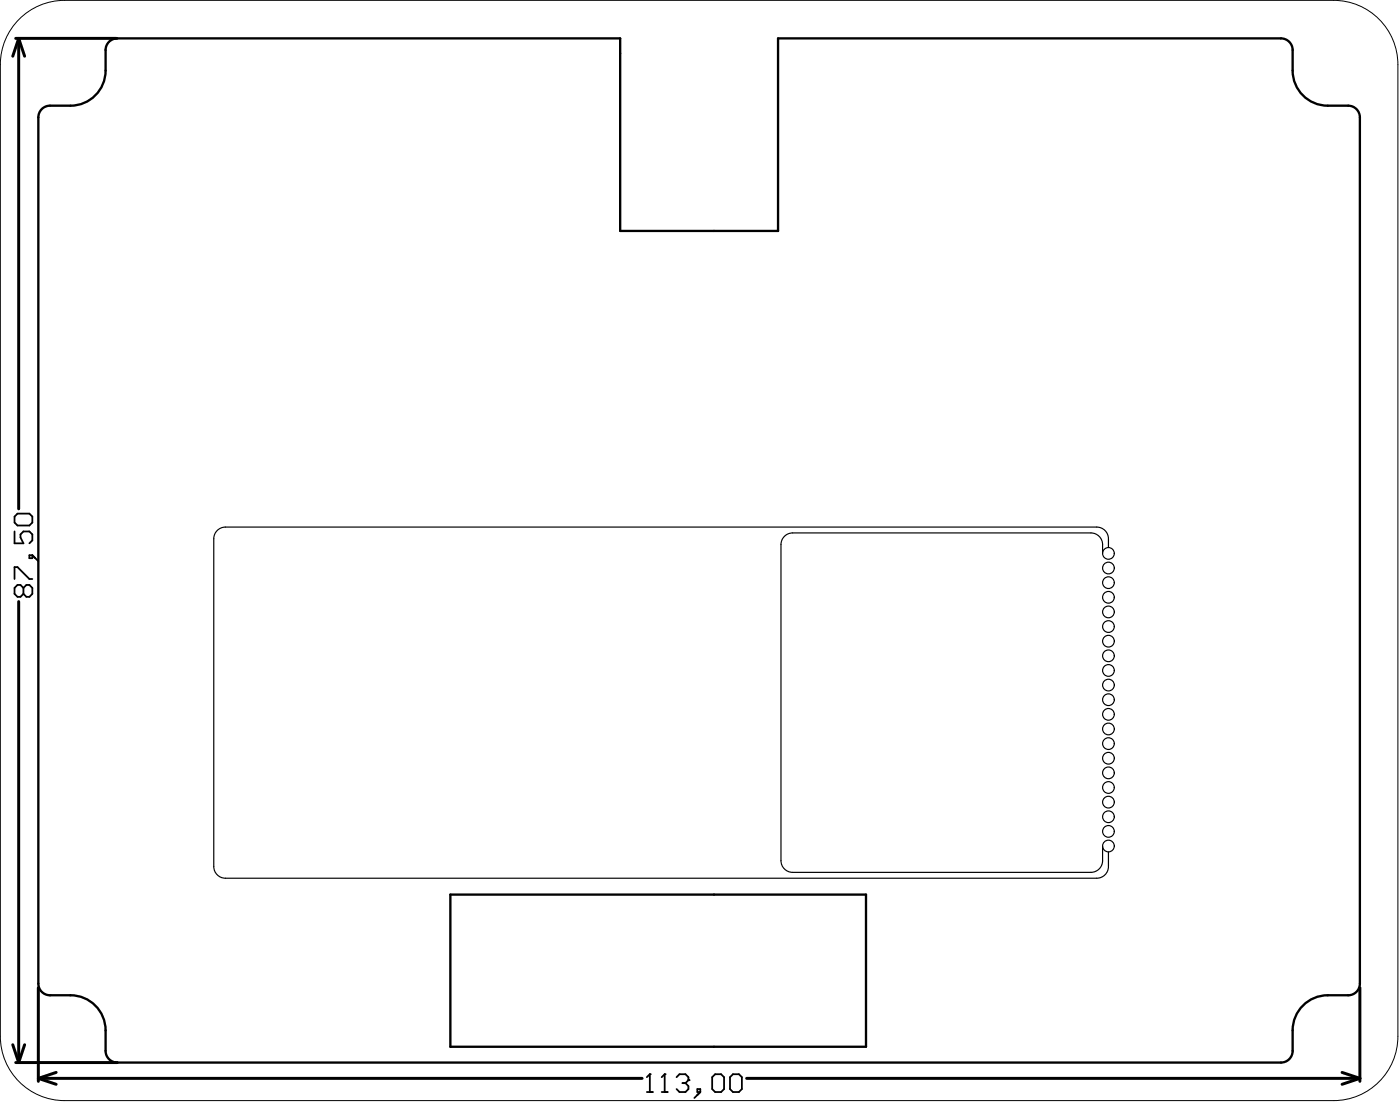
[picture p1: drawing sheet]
<svg xmlns="http://www.w3.org/2000/svg" width="398mm" height="314mm" viewBox="0 0 398 314" stroke-linecap="round" stroke-linejoin="round" font-family="sans-serif">
<path d="M6.1 4.9a18.2 18.2 0 0 1 12.3-4.8h361a18.3 18.3 0 0 1 18.3 18.3v276.2a18.3 18.3 0 0 1-18.3 18.3h-361a18.3 18.3 0 0 1-18.3-18.3v-276.2a18.3 18.3 0 0 1 6-13.5z" fill="none" stroke="#000" stroke-width=".28"/>
<g fill="none" stroke="#000" stroke-width=".84">
<path d="M4.5 10.9h28.6M5.3 10.9l1.7 5.1M5.3 10.9l-1.7 5.1M5.3 10.9v133.8M5.3 171.1v131M3.6 297.1l1.7 5M7 297.1l-1.7 5M10.9 280.8v26.7M386.9 280.8v26.7M4.5 302.1h28.9M10.9 306.6l5.1 1.7M10.9 306.6h171.8"/>
<path d="M16 304.9l-5.1 1.7M212.4 306.6h174.5M381.8 304.9l5.1 1.7M386.9 306.6l-5.1 1.7"/>
</g>
<g fill="none" stroke="#000" stroke-width=".51">
<path d="M4.1 151.1v3.4h2.6l-.9-1.7v-.8l.9-.9h1.7l.8 .9v1.6l-.8 .9M5 146h3.4l.8 .9v1.7l-.8 .8h-3.4l-.9-.8v-1.7zM8.4 157.9h.8v.8h-.8zM9.2 157.9l1.7 1.7M4.1 164.6v-3.3h.9l3.4 3.3h.8M6.7 167.2l-.9-.9h-.8l-.9 .9v1.7l.9 .8h.8l.9-.8M6.7 167.2l.8-.9h.9l.8 .9v1.7l-.8 .8h-.9l-.8-.8M6.7 167.2v1.7M184 310.5h1.7M184 306.3l.9-.9v5.1M188.2 310.5h1.7M188.2 306.3l.9-.9v5.1"/>
<path d="M192.5 306.3l.8-.9h1.7l.8 .9v.8l-.8 .9M194.2 308h.8M195 308l.8 .8v.9l-.8 .8h-1.7l-.8-.8M198.4 309.7h.8v.8h-.8zM199.2 310.5l-1.7 1.7M203.5 305.4h1.6l.9 .9v3.4l-.9 .8h-1.6l-.9-.8v-3.4zM208.5 305.4h1.7l.9 .9v3.4l-.9 .8h-1.7l-.8-.8v-3.4z"/>
</g>
<g fill="#000">
<circle cx="184.9" cy="305.4" r=".25"/>
<circle cx="189.1" cy="305.4" r=".25"/>
<circle cx="195.8" cy="307.1" r=".25"/>
</g>
<path d="M14.2 30.1a20.2 20.2 0 0 0 9.5-.7 10 10 0 0 0 6.3-9.3v-5.9a3.3 3.3 0 0 1 3.4-3.3h143v54.8h44.9v-54.8h143.1a3.3 3.3 0 0 1 3.3 3.3 20.2 20.2 0 0 0 .7 9.5 10 10 0 0 0 9.3 6.4h5.9M14.2 30a3.3 3.3 0 0 0-3.3 3.4v246.3a3.3 3.3 0 0 0 3.3 3.3 20.2 20.2 0 0 1 9.5 .7 10 10 0 0 1 6.3 9.3v5.8a3.3 3.3 0 0 0 3.4 3.3h331a3.3 3.3 0 0 0 3.3-3.3 20.2 20.2 0 0 1 .7-9.4 10 10 0 0 1 9.3-6.4h5.9a3.3 3.3 0 0 0 3.3-3.3v-246.3a3.3 3.3 0 0 0-3.4-3.4M128.1 254.4h118.3v43.2h-118.3z" fill="none" stroke="#000" stroke-width=".66"/>
<g fill="none" stroke="#000" stroke-width=".33">
<path d="M225.5 151.5a3.3 3.3 0 0 0-3.3 3.4v89.8a3.3 3.3 0 0 0 3.3 3.3h84.9a3.3 3.3 0 0 0 3.3-3.3v-4.2M225.5 151.5h84.9a3.3 3.3 0 0 1 3.3 3.4v2.5M315.3 155.7a5.4 5.4 0 0 0-.9-4.9 3.3 3.3 0 0 0-2.4-.9h-247.9a3.3 3.3 0 0 0-3.3 3.3v93.2a3.3 3.3 0 0 0 3.3 3.3h247.9a3.3 3.3 0 0 0 3.3-3.3v-4.2"/>
<circle cx="315.3" cy="157.4" r="1.66"/>
<circle cx="315.3" cy="165.7" r="1.66"/>
<circle cx="315.3" cy="161.5" r="1.66"/>
<circle cx="315.3" cy="169.8" r="1.66"/>
<circle cx="315.3" cy="178.2" r="1.66"/>
<circle cx="315.3" cy="174" r="1.66"/>
<circle cx="315.3" cy="199" r="1.66"/>
<circle cx="315.3" cy="182.3" r="1.66"/>
<circle cx="315.3" cy="194.8" r="1.66"/>
<circle cx="315.3" cy="190.6" r="1.66"/>
<circle cx="315.3" cy="186.5" r="1.66"/>
<circle cx="315.3" cy="215.6" r="1.66"/>
<circle cx="315.3" cy="203.1" r="1.66"/>
<circle cx="315.3" cy="219.8" r="1.66"/>
<circle cx="315.3" cy="211.4" r="1.66"/>
<circle cx="315.3" cy="207.3" r="1.66"/>
<circle cx="315.3" cy="223.9" r="1.66"/>
<circle cx="315.3" cy="228.1" r="1.66"/>
<circle cx="315.3" cy="232.2" r="1.66"/>
<circle cx="315.3" cy="236.4" r="1.66"/>
<circle cx="315.3" cy="240.6" r="1.66"/>
</g>
</svg>
